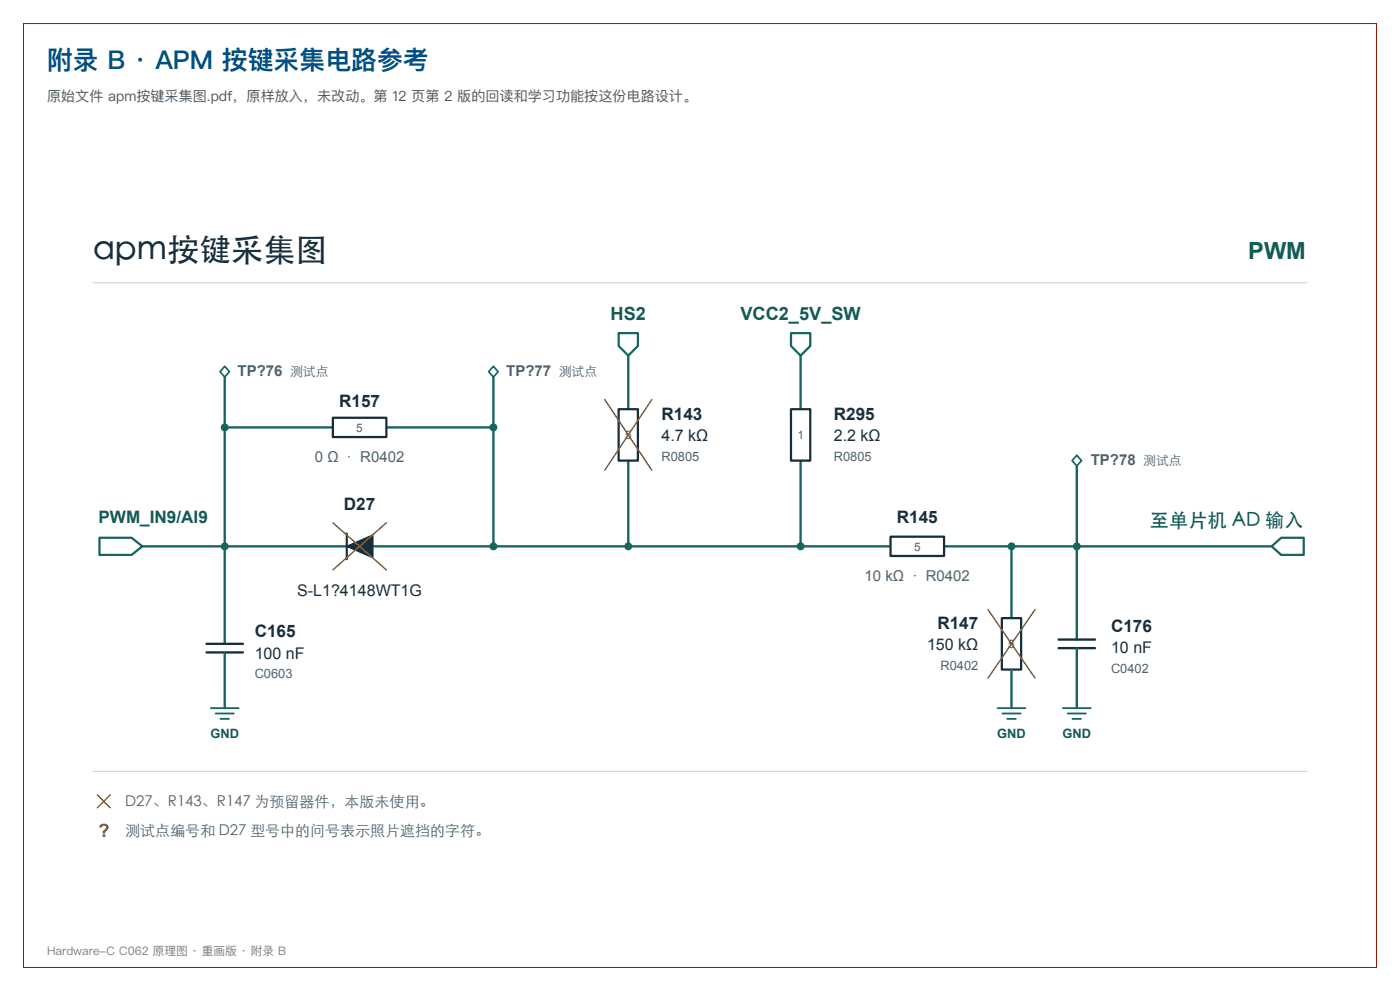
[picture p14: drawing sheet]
<svg xmlns="http://www.w3.org/2000/svg" width="420mm" height="297mm" viewBox="0 0 420 297" stroke-linecap="round" stroke-linejoin="round" font-family="sans-serif">
<defs><g id="words">
<text font-size="9.6" fill="#192e3c" x="27.9" y="78.3">apm按键采集图</text>
<text font-size="7.8" fill="#004e8a" x="14.1" y="20.8">附录 B · APM 按键采集电路参考</text>
<text font-size="7.1" fill="#135a52" x="374.5" y="77.7">PWM</text>
<text font-size="5.8" fill="#135a52" x="345" y="158">至单片机 AD 输入</text>
<g font-size="5.5" fill="#135a52">
<text x="183.2" y="96">HS2</text>
<text x="222.1" y="96">VCC2_5V_SW</text>
</g>
<text font-size="5.5" fill="#a05b17" x="29.5" y="250.8">?</text>
<g font-size="5.1" fill="#192e3c">
<text x="101.7" y="122">R157</text>
<text x="198.4" y="125.8">R143</text>
<text x="250.1" y="125.8">R295</text>
<text x="103.2" y="152.8">D27</text>
<text x="269" y="156.7">R145</text>
<text x="76.4" y="191">C165</text>
<text x="281.2" y="188.5">R147</text>
<text x="333.3" y="189.4">C176</text>
</g>
<text font-size="5.1" fill="#135a52" x="29.5" y="156.7">PWM_IN9/AI9</text>
<g font-size="4.8" fill="#192e3c">
<text x="198.4" y="132.3">4.7 kΩ</text>
<text x="250.1" y="132.3">2.2 kΩ</text>
<text x="89.1" y="178.5">S-L1?4148WT1G</text>
<text x="76.4" y="197.5">100 nF</text>
<text x="278.1" y="194.9">150 kΩ</text>
<text x="333.3" y="195.9">10 nF</text>
</g>
<g font-size="4.5" fill="#4e626f">
<text x="71.3" y="112.7">TP?76</text>
<text x="151.9" y="112.7">TP?77</text>
<text x="94.5" y="138.4">0 Ω · R0402</text>
<text x="327.2" y="139.3">TP?78</text>
<text x="259.4" y="174">10 kΩ · R0402</text>
<text x="37.6" y="241.8">D27、R143、R147 为预留器件，本版未使用。</text>
<text x="37.6" y="250.4">测试点编号和 D27 型号中的问号表示照片遮挡的字符。</text>
</g>
<text font-size="4.2" fill="#545454" x="14.1" y="30.3">原始⽂件 apm按键采集图.pdf，原样放⼊，未改动。第 12 ⻚第 2 版的回读和学习功能按这份电路设计。</text>
<g font-size="3.9" fill="#4e626f">
<text x="87" y="112.7">测试点</text>
<text x="167.6" y="112.7">测试点</text>
<text x="198.4" y="138">R0805</text>
<text x="250.1" y="138">R0805</text>
<text x="343" y="139.3">测试点</text>
<text x="76.4" y="203.2">C0603</text>
<text x="282.1" y="200.7">R0402</text>
<text x="333.3" y="201.6">C0402</text>
</g>
<g font-size="3.9" fill="#135a52">
<text x="63.1" y="221.2">GND</text>
<text x="299.2" y="221.2">GND</text>
<text x="318.8" y="221.2">GND</text>
</g>
<g font-size="3.5" fill="#4e626f">
<text x="106.9" y="129.4">5</text>
<text x="187.5" y="131.7">5</text>
<text x="239.2" y="131.7">1</text>
<text x="274.2" y="165.1">5</text>
<text x="302.5" y="194.3">5</text>
</g>
<text font-size="3.5" fill="#7f7f7f" x="14.1" y="286.1">Hardware-C C062 原理图 · 重画版 · 附录 B</text>
</g></defs>
<path d="M7.1 7.1h405.8v282.8h-405.8z" fill="none" stroke="#981200" stroke-width=".3"/>
<path d="M27.9 84.7h364.2" fill="none" stroke="#cad5d7" stroke-width=".32"/>
<path d="M29.8 161.2h9.7l3.2 2.5-3.2 2.6h-9.7z" fill-rule="evenodd" fill="#fff" stroke="#17665e" stroke-width=".67"/>
<path d="M42.7 163.7h61.3M111.7 163.7h155.5M283.2 163.7h98.3" fill="none" stroke="#17665e" stroke-width=".71"/>
<path d="M381.5 163.7l2.9-2.5h6.7v5.1h-6.7z" fill-rule="evenodd" fill="#fff" stroke="#17665e" stroke-width=".67"/>
<path d="M104.3 163.7l7.4-3.2v6.4z" fill="#192e3c" stroke="#192e3c" stroke-width=".67"/>
<path d="M104 159.9v7.7" fill="none" stroke="#192e3c" stroke-width=".64"/>
<path d="M99.9 156.7l16 14.1M115.9 156.7l-16 14.1" fill="none" stroke="#a05b17" stroke-width=".42"/>
<path d="M67.4 113v80M148 113v50.7M67.4 128.1h32.5M115.9 128.1h32.1" fill="none" stroke="#17665e" stroke-width=".71"/>
<path d="M99.9 125.2h16v5.8h-16z" fill-rule="evenodd" fill="#fff" stroke="#192e3c" stroke-width=".67"/>
<g fill="#fff" stroke="#17665e" stroke-width=".51">
<path d="M67.4 109.8l1.4 1.6-1.4 1.6-1.4-1.6z" fill-rule="evenodd"/>
<path d="M148 109.8l1.4 1.6-1.4 1.6-1.4-1.6z" fill-rule="evenodd"/>
</g>
<g fill="#17665e">
<circle cx="67.4" cy="128.1" r="1.19"/>
<circle cx="67.4" cy="163.7" r="1.19"/>
<circle cx="148" cy="128.1" r="1.19"/>
<circle cx="148" cy="163.7" r="1.19"/>
</g>
<path d="M62 193h10.9M62 195.5h10.9" fill="none" stroke="#192e3c" stroke-width=".71"/>
<path d="M67.4 195.5v16.7" fill="none" stroke="#17665e" stroke-width=".71"/>
<path d="M63.2 212.2h8.4M64.7 213.8h5.4M66.1 215.4h2.6" fill="none" stroke="#17665e" stroke-width=".55"/>
<path d="M185.6 99.8h5.8v3.9l-2.9 2.9-2.9-2.9z" fill-rule="evenodd" fill="#fff" stroke="#17665e" stroke-width=".67"/>
<path d="M188.5 106.6v16M188.5 138v25.7" fill="none" stroke="#17665e" stroke-width=".71"/>
<path d="M185.6 122.6h5.8v15.4h-5.8z" fill-rule="evenodd" fill="#fff" stroke="#192e3c" stroke-width=".67"/>
<path d="M181.4 119.7l14.1 21.2M195.5 119.7l-14.1 21.2" fill="none" stroke="#a05b17" stroke-width=".42"/>
<circle cx="188.5" cy="163.7" r="1.19" fill="#17665e"/>
<path d="M237.3 99.8h5.8v3.9l-2.9 2.9-2.9-2.9z" fill-rule="evenodd" fill="#fff" stroke="#17665e" stroke-width=".67"/>
<path d="M240.2 106.6v16M240.2 138v25.7" fill="none" stroke="#17665e" stroke-width=".71"/>
<path d="M237.3 122.6h5.8v15.4h-5.8z" fill-rule="evenodd" fill="#fff" stroke="#192e3c" stroke-width=".67"/>
<circle cx="240.2" cy="163.7" r="1.19" fill="#17665e"/>
<path d="M267.2 160.8h16v5.8h-16z" fill-rule="evenodd" fill="#fff" stroke="#192e3c" stroke-width=".67"/>
<path d="M303.4 163.7v21.6" fill="none" stroke="#17665e" stroke-width=".71"/>
<path d="M300.6 185.3h5.7v15.4h-5.7z" fill-rule="evenodd" fill="#fff" stroke="#192e3c" stroke-width=".67"/>
<path d="M303.4 200.7v11.5" fill="none" stroke="#17665e" stroke-width=".71"/>
<path d="M299.3 212.2h8.3M300.7 213.8h5.5M302.2 215.4h2.5" fill="none" stroke="#17665e" stroke-width=".55"/>
<path d="M296.4 182.7l14.1 20.5M310.5 182.7l-14.1 20.5" fill="none" stroke="#a05b17" stroke-width=".42"/>
<circle cx="303.4" cy="163.7" r="1.19" fill="#17665e"/>
<path d="M323 139.7v52" fill="none" stroke="#17665e" stroke-width=".71"/>
<path d="M323 136.4l1.5 1.6-1.5 1.7-1.4-1.7z" fill-rule="evenodd" fill="#fff" stroke="#17665e" stroke-width=".51"/>
<path d="M317.6 191.7h10.9M317.6 194.2h10.9" fill="none" stroke="#192e3c" stroke-width=".71"/>
<path d="M323 194.2v18" fill="none" stroke="#17665e" stroke-width=".71"/>
<path d="M318.9 212.2h8.3M320.3 213.8h5.5M321.8 215.4h2.5" fill="none" stroke="#17665e" stroke-width=".55"/>
<circle cx="323" cy="163.7" r="1.19" fill="#17665e"/>
<path d="M27.9 231.2h364.2" fill="none" stroke="#cad5d7" stroke-width=".32"/>
<path d="M29.2 238.2l3.9 3.9M33.1 238.2l-3.9 3.9" fill="none" stroke="#a05b17" stroke-width=".42"/>
<use href="#words"/>
</svg>
